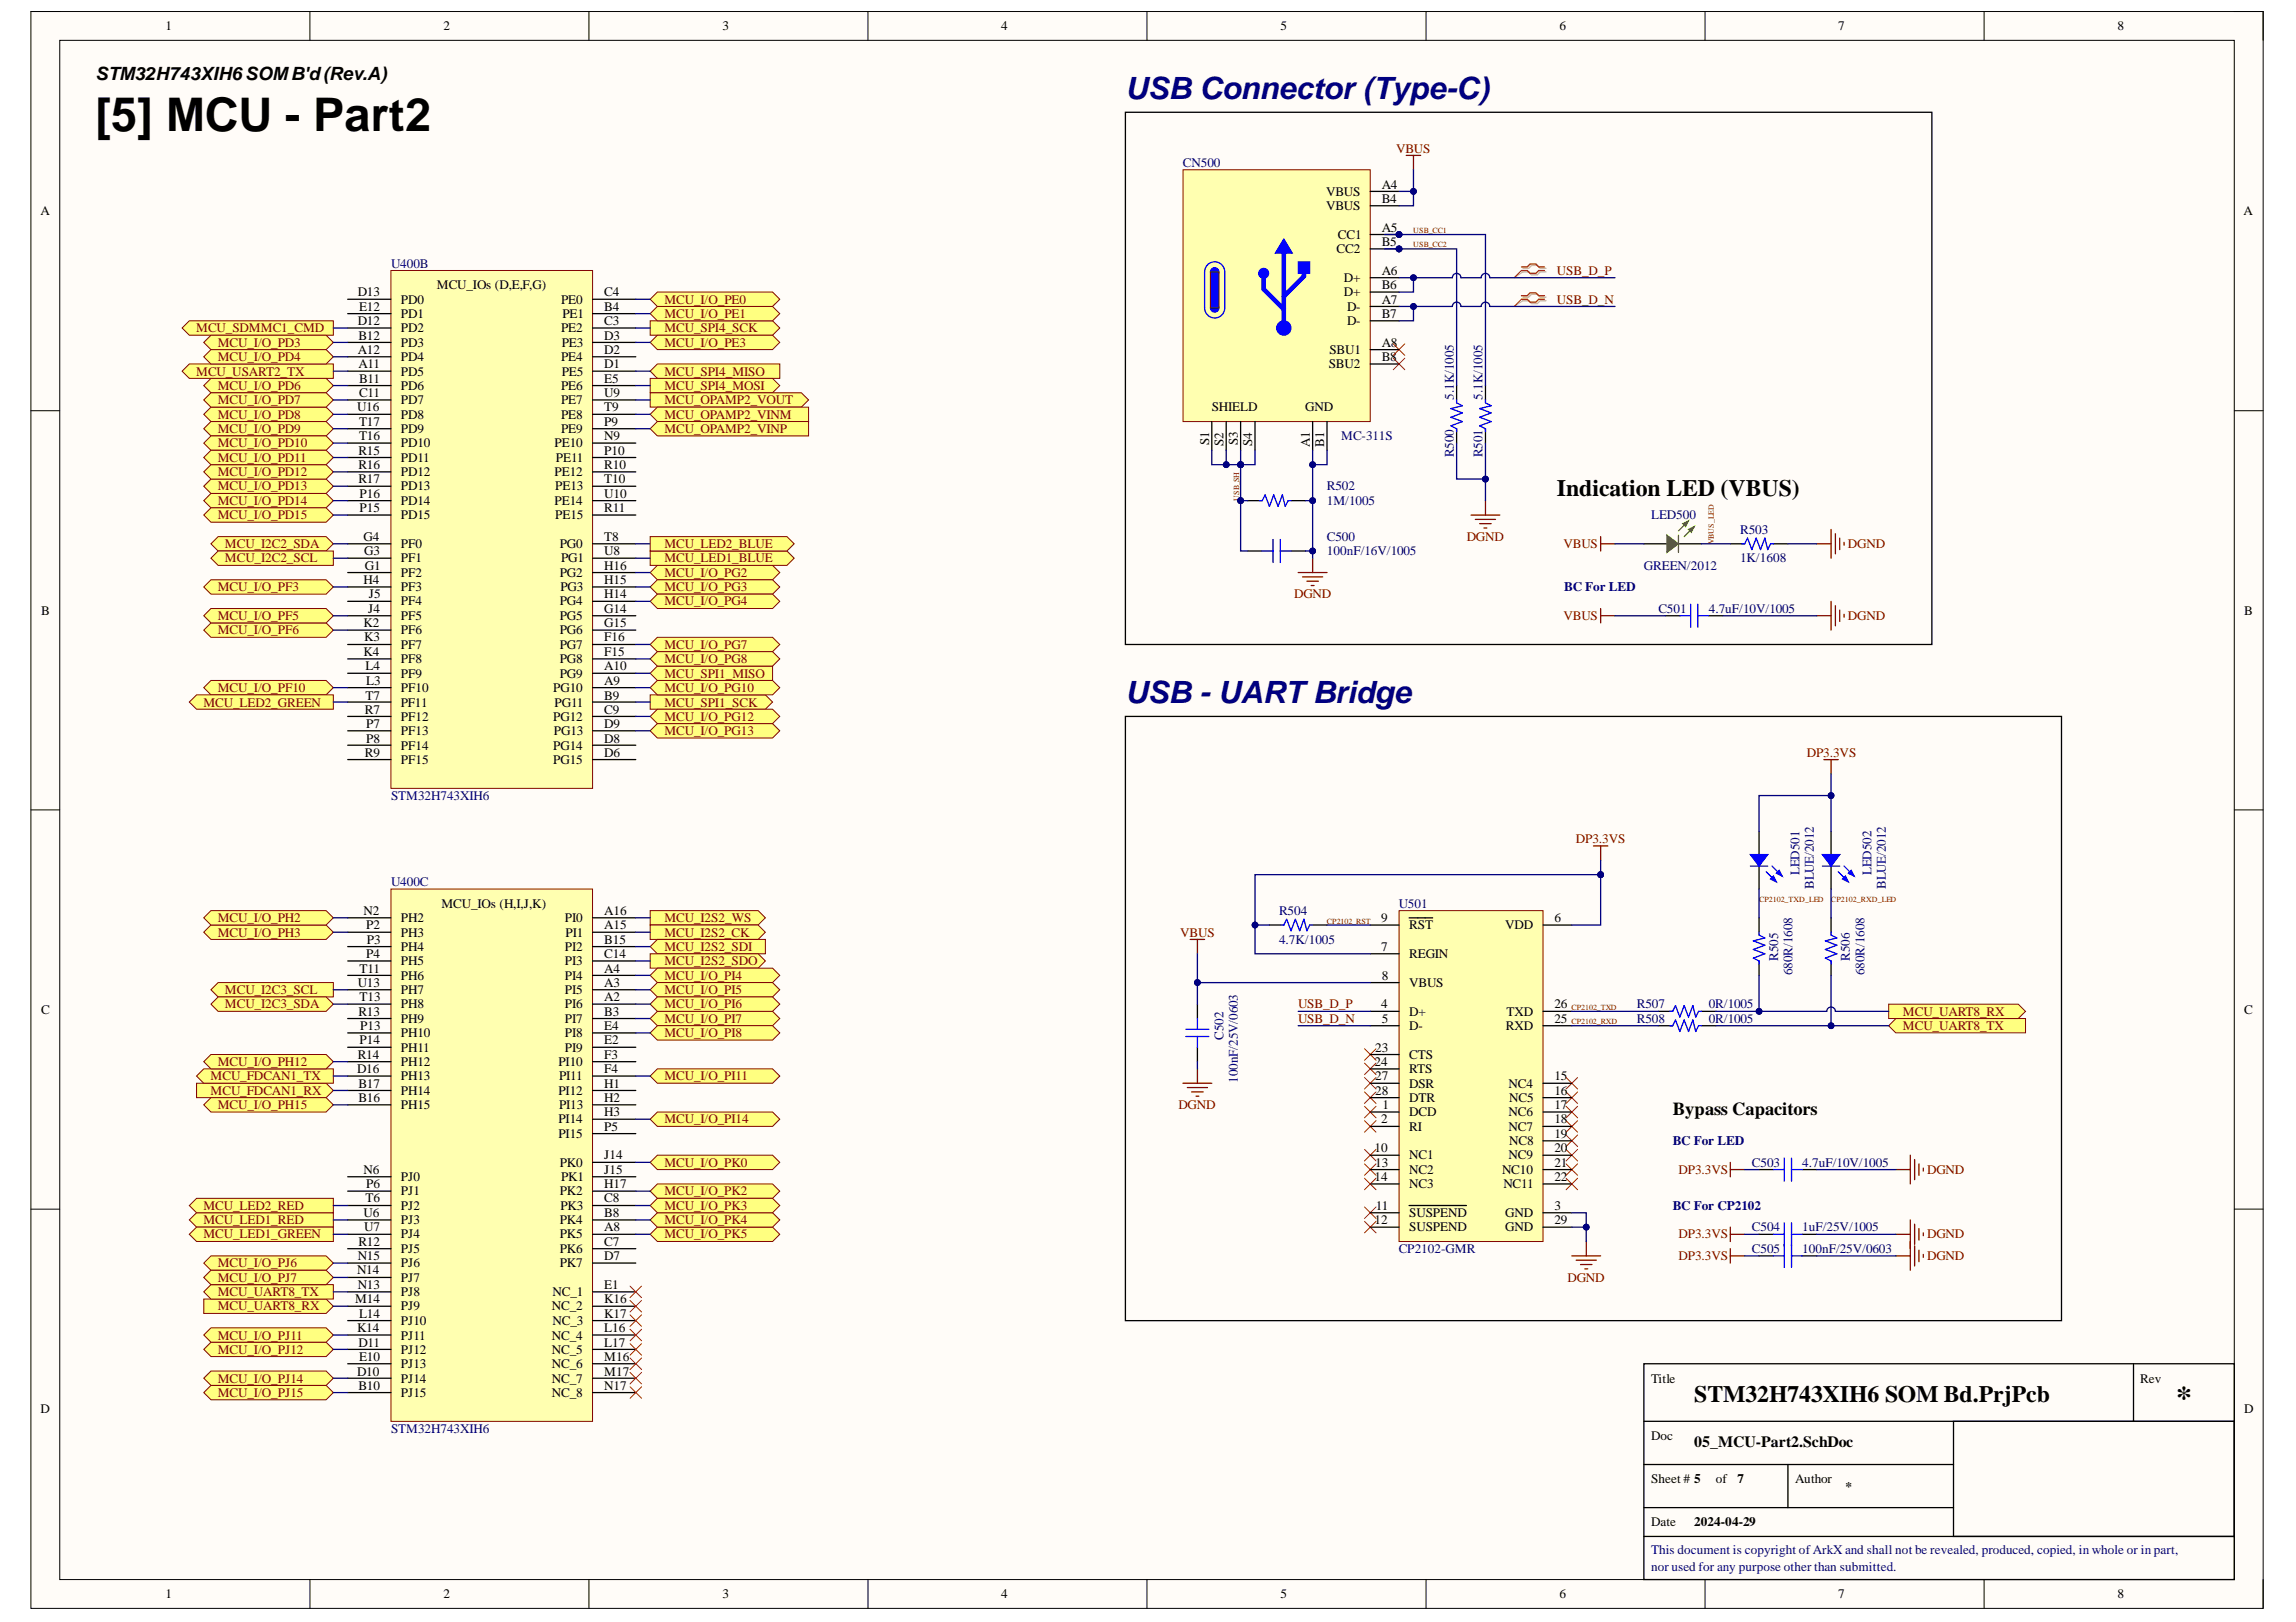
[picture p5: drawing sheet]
<svg xmlns="http://www.w3.org/2000/svg" width="297mm" height="210mm" viewBox="0 0 297 210" stroke-linecap="round" stroke-linejoin="round" font-family="sans-serif">
<defs><g id="words">
<text font-size="6" x="12.4" y="17">[5] MCU - Part2</text>
<text font-size="4.1" x="281.5" y="182.2">*</text>
<g font-size="4" fill="#000080">
<text x="145.6" y="12.8">USB Connector (Type-C)</text>
<text x="145.6" y="90.9">USB - UART Bridge</text>
</g>
<g font-size="3">
<text x="201.4" y="64.2">Indication LED (VBUS)</text>
<text x="219.2" y="181.4">STM32H743XIH6 SOM Bd.PrjPcb</text>
</g>
<g font-size="2.4">
<text x="12.4" y="10.3">STM32H743XIH6SOMB'd(Rev.A)</text>
<text x="216.4" y="144.3">Bypass Capacitors</text>
</g>
<text font-size="2" x="219.2" y="187.2">05_MCU-Part2.SchDoc</text>
<g font-size="1.7">
<text x="21.4" y="3.9">1</text>
<text x="57.4" y="3.9">2</text>
<text x="93.5" y="3.9">3</text>
<text x="129.5" y="3.9">4</text>
<text x="165.6" y="3.9">5</text>
<text x="201.8" y="3.9">6</text>
<text x="237.8" y="3.9">7</text>
<text x="273.9" y="3.9">8</text>
<text x="5.2" y="27.9">A</text>
<text x="171.6" y="25.4">VBUS</text>
<text x="171.6" y="27.2">VBUS</text>
<text x="178.8" y="24.4">A4</text>
<text x="178.8" y="30">A5</text>
<text x="178.8" y="26.3">B4</text>
<text x="290.3" y="27.9">A</text>
<text x="172.9" y="32.8">CC2</text>
<text x="173.1" y="30.9">CC1</text>
<text x="178.8" y="31.9">B5</text>
<text x="178.8" y="35.6">A6</text>
<text x="46.3" y="38.4">D13</text>
<text x="46.4" y="40.2">E12</text>
<text x="51.9" y="39.3">PD0</text>
<text x="51.9" y="41.2">PD1</text>
<text x="56.5" y="37.4">MCU_IOs (D,E,F,G)</text>
<text x="72.6" y="39.3">PE0</text>
<text x="72.8" y="41.2">PE1</text>
<text x="78.2" y="38.4">C4</text>
<text x="78.2" y="40.2">B4</text>
<text x="173.9" y="36.5">D+</text>
<text x="173.9" y="38.4">D+</text>
<text x="174.3" y="40.2">D-</text>
<text x="178.8" y="39.3">A7</text>
<text x="178.8" y="41.2">B7</text>
<text x="178.8" y="37.4">B6</text>
<text x="46.3" y="42.1">D12</text>
<text x="46.3" y="45.8">A12</text>
<text x="46.4" y="43.9">B12</text>
<text x="46.4" y="47.7">A11</text>
<text x="51.9" y="43">PD2</text>
<text x="51.9" y="44.9">PD3</text>
<text x="51.9" y="46.7">PD4</text>
<text x="72.6" y="43">PE2</text>
<text x="72.6" y="46.7">PE4</text>
<text x="72.7" y="44.9">PE3</text>
<text x="78.2" y="42.1">C3</text>
<text x="78.2" y="43.9">D3</text>
<text x="78.2" y="45.8">D2</text>
<text x="78.2" y="47.7">D1</text>
<text x="171.9" y="47.7">SBU2</text>
<text x="172" y="45.8">SBU1</text>
<text x="174.3" y="42.1">D-</text>
<text x="178.8" y="44.9">A8</text>
<text x="178.8" y="46.7">B8</text>
<text x="46.2" y="53.2">U16</text>
<text x="46.4" y="49.5">B11</text>
<text x="46.4" y="51.4">C11</text>
<text x="51.9" y="48.6">PD5</text>
<text x="51.9" y="50.5">PD6</text>
<text x="51.9" y="52.3">PD7</text>
<text x="72.6" y="50.5">PE6</text>
<text x="72.6" y="52.3">PE7</text>
<text x="72.7" y="48.6">PE5</text>
<text x="78.2" y="49.5">E5</text>
<text x="78.2" y="51.4">U9</text>
<text x="78.2" y="53.2">T9</text>
<text x="156.8" y="53.2">SHIELD</text>
<text x="168.9" y="53.2">GND</text>
<text x="46.4" y="58.8">R15</text>
<text x="46.4" y="55.1">T17</text>
<text x="46.4" y="57">T16</text>
<text x="51.9" y="54.2">PD8</text>
<text x="51.9" y="56">PD9</text>
<text x="51.9" y="57.9">PD10</text>
<text x="51.9" y="59.8">PD11</text>
<text x="71.7" y="57.9">PE10</text>
<text x="71.9" y="59.8">PE11</text>
<text x="72.6" y="54.2">PE8</text>
<text x="72.6" y="56">PE9</text>
<text x="78.2" y="55.1">P9</text>
<text x="78.2" y="57">N9</text>
<text x="78.2" y="58.8">P10</text>
<text x="156.4" y="57.6" transform="rotate(-90 156.4 57.6)">S1</text>
<text x="158.3" y="57.7" transform="rotate(-90 158.3 57.7)">S2</text>
<text x="160.1" y="57.6" transform="rotate(-90 160.1 57.6)">S3</text>
<text x="162" y="57.7" transform="rotate(-90 162 57.7)">S4</text>
<text x="169.5" y="57.9" transform="rotate(-90 169.5 57.9)">A1</text>
<text x="171.3" y="57.8" transform="rotate(-90 171.3 57.8)">B1</text>
<text x="46.4" y="60.7">R16</text>
<text x="46.4" y="62.5">R17</text>
<text x="46.5" y="64.4">P16</text>
<text x="51.9" y="61.6">PD12</text>
<text x="51.9" y="63.5">PD13</text>
<text x="51.9" y="65.3">PD14</text>
<text x="71.7" y="61.6">PE12</text>
<text x="71.7" y="65.3">PE14</text>
<text x="71.8" y="63.5">PE13</text>
<text x="78.2" y="60.7">R10</text>
<text x="78.2" y="62.5">T10</text>
<text x="78.2" y="64.4">U10</text>
<text x="46.5" y="66.3">P15</text>
<text x="47" y="70">G4</text>
<text x="47.1" y="71.8">G3</text>
<text x="51.9" y="67.2">PD15</text>
<text x="51.9" y="70.9">PF0</text>
<text x="71.8" y="67.2">PE15</text>
<text x="72.4" y="70.9">PG0</text>
<text x="78.2" y="66.3">R11</text>
<text x="78.2" y="70">T8</text>
<text x="78.2" y="71.8">U8</text>
<text x="47" y="75.6">H4</text>
<text x="47.2" y="73.7">G1</text>
<text x="47.7" y="77.4">J5</text>
<text x="51.9" y="72.8">PF1</text>
<text x="51.9" y="74.6">PF2</text>
<text x="51.9" y="76.5">PF3</text>
<text x="72.4" y="74.6">PG2</text>
<text x="72.5" y="76.5">PG3</text>
<text x="72.6" y="72.8">PG1</text>
<text x="78.2" y="73.7">H16</text>
<text x="78.2" y="75.6">H15</text>
<text x="78.2" y="77.4">H14</text>
<text x="5.3" y="79.5">B</text>
<text x="47" y="81.1">K2</text>
<text x="47.1" y="83">K3</text>
<text x="47.6" y="79.3">J4</text>
<text x="51.9" y="78.4">PF4</text>
<text x="51.9" y="80.2">PF5</text>
<text x="51.9" y="82.1">PF6</text>
<text x="51.9" y="83.9">PF7</text>
<text x="72.4" y="78.4">PG4</text>
<text x="72.4" y="80.2">PG5</text>
<text x="72.4" y="82.1">PG6</text>
<text x="72.4" y="83.9">PG7</text>
<text x="78.2" y="79.3">G14</text>
<text x="78.2" y="81.1">G15</text>
<text x="78.2" y="83">F16</text>
<text x="290.3" y="79.5">B</text>
<text x="47" y="84.9">K4</text>
<text x="47.3" y="86.7">L4</text>
<text x="47.4" y="88.7">L3</text>
<text x="51.9" y="85.8">PF8</text>
<text x="51.9" y="87.7">PF9</text>
<text x="51.9" y="89.6">PF10</text>
<text x="71.6" y="89.6">PG10</text>
<text x="72.4" y="85.8">PG8</text>
<text x="72.4" y="87.7">PG9</text>
<text x="78.2" y="84.9">F15</text>
<text x="78.2" y="86.7">A10</text>
<text x="78.2" y="88.7">A9</text>
<text x="47.2" y="92.4">R7</text>
<text x="47.3" y="90.5">T7</text>
<text x="47.4" y="94.2">P7</text>
<text x="51.9" y="91.5">PF11</text>
<text x="51.9" y="93.3">PF12</text>
<text x="51.9" y="95.2">PF13</text>
<text x="71.6" y="93.3">PG12</text>
<text x="71.7" y="95.2">PG13</text>
<text x="71.7" y="91.5">PG11</text>
<text x="78.2" y="90.5">B9</text>
<text x="78.2" y="92.4">C9</text>
<text x="78.2" y="94.2">D9</text>
<text x="47.2" y="98">R9</text>
<text x="47.4" y="96.1">P8</text>
<text x="51.9" y="97">PF14</text>
<text x="51.9" y="98.9">PF15</text>
<text x="71.6" y="97">PG14</text>
<text x="71.6" y="98.9">PG15</text>
<text x="78.2" y="96.1">D8</text>
<text x="78.2" y="98">D6</text>
<text x="47" y="118.4">N2</text>
<text x="51.9" y="119.4">PH2</text>
<text x="57.1" y="117.5">MCU_IOs (H,I,J,K)</text>
<text x="73.1" y="119.4">PI0</text>
<text x="78.2" y="118.4">A16</text>
<text x="178.7" y="119.4">9</text>
<text x="201.1" y="119.4">6</text>
<text x="46.5" y="125.9">T11</text>
<text x="47.4" y="120.3">P2</text>
<text x="47.4" y="124">P4</text>
<text x="47.5" y="122.1">P3</text>
<text x="51.9" y="121.2">PH3</text>
<text x="51.9" y="123.1">PH4</text>
<text x="51.9" y="124.9">PH5</text>
<text x="73.1" y="123.1">PI2</text>
<text x="73.1" y="124.9">PI3</text>
<text x="73.2" y="121.2">PI1</text>
<text x="78.2" y="120.3">A15</text>
<text x="78.2" y="122.1">B15</text>
<text x="78.2" y="124">C14</text>
<text x="78.2" y="125.9">A4</text>
<text x="178.7" y="123.1">7</text>
<text x="182.3" y="120.3">RST</text>
<text x="182.3" y="124">REGIN</text>
<text x="194.7" y="120.3">VDD</text>
<text x="5.3" y="131.2">C</text>
<text x="46.3" y="127.7">U13</text>
<text x="46.4" y="131.4">R13</text>
<text x="46.5" y="129.6">T13</text>
<text x="51.9" y="126.8">PH6</text>
<text x="51.9" y="128.6">PH7</text>
<text x="51.9" y="130.5">PH8</text>
<text x="73.1" y="126.8">PI4</text>
<text x="73.1" y="128.6">PI5</text>
<text x="73.1" y="130.5">PI6</text>
<text x="78.2" y="127.7">A3</text>
<text x="78.2" y="129.6">A2</text>
<text x="78.2" y="131.4">B3</text>
<text x="178.7" y="130.5">4</text>
<text x="178.8" y="126.8">8</text>
<text x="182.3" y="127.7">VBUS</text>
<text x="182.3" y="131.4">D+</text>
<text x="194.9" y="131.4">TXD</text>
<text x="201.1" y="130.5">26</text>
<text x="290.3" y="131.2">C</text>
<text x="46.3" y="137">R14</text>
<text x="46.5" y="135.2">P14</text>
<text x="46.6" y="133.3">P13</text>
<text x="51.9" y="132.4">PH9</text>
<text x="51.9" y="134.2">PH10</text>
<text x="51.9" y="136.1">PH11</text>
<text x="51.9" y="137.9">PH12</text>
<text x="72.2" y="137.9">PI10</text>
<text x="73.1" y="132.4">PI7</text>
<text x="73.1" y="134.2">PI8</text>
<text x="73.1" y="136.1">PI9</text>
<text x="78.2" y="133.3">E4</text>
<text x="78.2" y="135.2">E2</text>
<text x="78.2" y="137">F3</text>
<text x="177.8" y="137.9">24</text>
<text x="177.9" y="136.1">23</text>
<text x="178.8" y="132.4">5</text>
<text x="182.3" y="133.3">D-</text>
<text x="182.3" y="137">CTS</text>
<text x="194.8" y="133.3">RXD</text>
<text x="201.1" y="132.4">25</text>
<text x="46.2" y="138.9">D16</text>
<text x="46.4" y="140.7">B17</text>
<text x="46.4" y="142.6">B16</text>
<text x="51.9" y="139.8">PH13</text>
<text x="51.9" y="141.7">PH14</text>
<text x="51.9" y="143.5">PH15</text>
<text x="72.2" y="141.7">PI12</text>
<text x="72.3" y="139.8">PI11</text>
<text x="72.3" y="143.5">PI13</text>
<text x="78.2" y="138.9">F4</text>
<text x="78.2" y="140.7">H1</text>
<text x="78.2" y="142.6">H2</text>
<text x="177.9" y="139.8">27</text>
<text x="177.9" y="141.7">28</text>
<text x="178.8" y="143.5">1</text>
<text x="182.3" y="138.9">RTS</text>
<text x="182.3" y="140.7">DSR</text>
<text x="182.3" y="142.6">DTR</text>
<text x="195.2" y="140.7">NC4</text>
<text x="195.3" y="142.6">NC5</text>
<text x="201.1" y="139.8">15</text>
<text x="201.1" y="141.7">16</text>
<text x="201.1" y="143.5">17</text>
<text x="72.2" y="145.4">PI14</text>
<text x="72.2" y="147.2">PI15</text>
<text x="78.2" y="144.5">H3</text>
<text x="78.2" y="146.3">P5</text>
<text x="177.8" y="149.1">10</text>
<text x="178.7" y="145.4">2</text>
<text x="182.3" y="144.5">DCD</text>
<text x="182.3" y="146.3">RI</text>
<text x="195.2" y="144.5">NC6</text>
<text x="195.2" y="146.3">NC7</text>
<text x="195.3" y="148.2">NC8</text>
<text x="201.1" y="145.4">18</text>
<text x="201.1" y="147.2">19</text>
<text x="201.1" y="149.1">20</text>
<text x="47" y="151.9">N6</text>
<text x="47.3" y="155.6">T6</text>
<text x="47.4" y="153.8">P6</text>
<text x="51.9" y="152.8">PJ0</text>
<text x="51.9" y="154.7">PJ1</text>
<text x="72.4" y="151">PK0</text>
<text x="72.4" y="154.7">PK2</text>
<text x="72.6" y="152.8">PK1</text>
<text x="78.2" y="150">J14</text>
<text x="78.2" y="151.9">J15</text>
<text x="78.2" y="153.8">H17</text>
<text x="78.2" y="155.6">C8</text>
<text x="177.8" y="152.8">14</text>
<text x="177.9" y="151">13</text>
<text x="182.3" y="150">NC1</text>
<text x="182.3" y="151.9">NC2</text>
<text x="182.3" y="153.8">NC3</text>
<text x="194.3" y="151.9">NC10</text>
<text x="194.5" y="153.8">NC11</text>
<text x="195.2" y="150">NC9</text>
<text x="201.1" y="151">21</text>
<text x="201.1" y="152.8">22</text>
<text x="46.4" y="161.2">R12</text>
<text x="47" y="157.5">U6</text>
<text x="47.1" y="159.3">U7</text>
<text x="51.9" y="156.5">PJ2</text>
<text x="51.9" y="158.4">PJ3</text>
<text x="51.9" y="160.3">PJ4</text>
<text x="72.4" y="158.4">PK4</text>
<text x="72.4" y="160.3">PK5</text>
<text x="72.5" y="156.5">PK3</text>
<text x="78.2" y="157.5">B8</text>
<text x="78.2" y="159.3">A8</text>
<text x="78.2" y="161.2">C7</text>
<text x="177.8" y="158.4">12</text>
<text x="178" y="156.5">11</text>
<text x="182.3" y="157.5">SUSPEND</text>
<text x="182.3" y="159.3">SUSPEND</text>
<text x="194.7" y="157.5">GND</text>
<text x="194.7" y="159.3">GND</text>
<text x="201.1" y="156.5">3</text>
<text x="201.1" y="158.4">29</text>
<text x="46.2" y="164.9">N14</text>
<text x="46.3" y="163.1">N15</text>
<text x="46.3" y="166.8">N13</text>
<text x="51.9" y="162.1">PJ5</text>
<text x="51.9" y="164">PJ6</text>
<text x="51.9" y="165.8">PJ7</text>
<text x="51.9" y="167.7">PJ8</text>
<text x="71.5" y="167.7">NC_1</text>
<text x="72.4" y="162.1">PK6</text>
<text x="72.4" y="164">PK7</text>
<text x="78.2" y="163.1">D7</text>
<text x="78.2" y="166.8">E1</text>
<text x="45.9" y="168.6">M14</text>
<text x="46.2" y="172.4">K14</text>
<text x="46.4" y="170.6">L14</text>
<text x="51.9" y="169.6">PJ9</text>
<text x="51.9" y="171.5">PJ10</text>
<text x="51.9" y="173.4">PJ11</text>
<text x="71.4" y="169.6">NC_2</text>
<text x="71.4" y="173.4">NC_4</text>
<text x="71.5" y="171.5">NC_3</text>
<text x="78.2" y="168.6">K16</text>
<text x="78.2" y="170.6">K17</text>
<text x="78.2" y="172.4">L16</text>
<text x="46.2" y="178">D10</text>
<text x="46.4" y="174.3">D11</text>
<text x="46.4" y="179.9">B10</text>
<text x="46.4" y="176.2">E10</text>
<text x="51.9" y="175.2">PJ12</text>
<text x="51.9" y="177.1">PJ13</text>
<text x="51.9" y="178.9">PJ14</text>
<text x="71.4" y="175.2">NC_5</text>
<text x="71.4" y="177.1">NC_6</text>
<text x="71.4" y="178.9">NC_7</text>
<text x="78.2" y="174.3">L17</text>
<text x="78.2" y="176.2">M16</text>
<text x="78.2" y="178">M17</text>
<text x="78.2" y="179.9">N17</text>
<text x="213.6" y="178.9">Title</text>
<text x="276.9" y="178.9">Rev</text>
<text x="5.2" y="182.8">D</text>
<text x="51.9" y="180.8">PJ15</text>
<text x="71.4" y="180.8">NC_8</text>
<text x="290.3" y="182.8">D</text>
<text x="213.6" y="186.4">Doc</text>
<text x="213.6" y="192">Sheet # 5</text>
<text x="222" y="192">of</text>
<text x="224.8" y="192">7</text>
<text x="232.2" y="192">Author</text>
<text x="213.6" y="197.5">Date</text>
<text x="219.2" y="197.5">2024-04-29</text>
<text x="238.7" y="192.9">*</text>
<text x="21.4" y="206.8">1</text>
<text x="57.4" y="206.8">2</text>
<text x="93.5" y="206.8">3</text>
<text x="129.5" y="206.8">4</text>
<text x="165.6" y="206.8">5</text>
<text x="201.8" y="206.8">6</text>
<text x="237.8" y="206.8">7</text>
<text x="273.9" y="206.8">8</text>
</g>
<g font-size="1.7" fill="#000080">
<text x="153" y="21.6">CN500</text>
<text x="50.6" y="34.6">U400B</text>
<text x="188.1" y="51.7" transform="rotate(-90 188.1 51.7)">5.1K/1005</text>
<text x="191.8" y="51.7" transform="rotate(-90 191.8 51.7)">5.1K/1005</text>
<text x="173.5" y="57">MC-311S</text>
<text x="188.1" y="59.2" transform="rotate(-90 188.1 59.2)">R500</text>
<text x="191.8" y="59.2" transform="rotate(-90 191.8 59.2)">R501</text>
<text x="171.7" y="63.5">R502</text>
<text x="171.7" y="65.3">1M/1005</text>
<text x="171.7" y="70">C500</text>
<text x="171.7" y="71.8">100nF/16V/1005</text>
<text x="213.6" y="67.2">LED500</text>
<text x="225.1" y="69.1">R503</text>
<text x="202.4" y="76.5">BC For LED</text>
<text x="212.7" y="73.7">GREEN/2012</text>
<text x="225.1" y="72.8">1K/1608</text>
<text x="214.5" y="79.3">C501</text>
<text x="221.1" y="79.3">4.7uF/10V/1005</text>
<text x="50.6" y="103.5">STM32H743XIH6</text>
<text x="232.8" y="113.2" transform="rotate(-90 232.8 113.2)">LED501</text>
<text x="242.1" y="113.2" transform="rotate(-90 242.1 113.2)">LED502</text>
<text x="50.6" y="114.7">U400C</text>
<text x="165.5" y="118.4">R504</text>
<text x="181" y="117.5">U501</text>
<text x="234.7" y="115" transform="rotate(-90 234.7 115)">BLUE/2012</text>
<text x="244" y="115" transform="rotate(-90 244 115)">BLUE/2012</text>
<text x="165.5" y="122.1">4.7K/1005</text>
<text x="230" y="124.3" transform="rotate(-90 230 124.3)">R505</text>
<text x="239.3" y="124.3" transform="rotate(-90 239.3 124.3)">R506</text>
<text x="211.8" y="130.5">R507</text>
<text x="221.1" y="130.5">0R/1005</text>
<text x="231.9" y="126.2" transform="rotate(-90 231.9 126.2)">680R/1608</text>
<text x="241.2" y="126.2" transform="rotate(-90 241.2 126.2)">680R/1608</text>
<text x="158.3" y="134.6" transform="rotate(-90 158.3 134.6)">C502</text>
<text x="211.8" y="132.4">R508</text>
<text x="221.1" y="132.4">0R/1005</text>
<text x="160.1" y="140.1" transform="rotate(-90 160.1 140.1)">100nF/25V/0603</text>
<text x="216.4" y="148.2">BC For LED</text>
<text x="226.6" y="151">C503</text>
<text x="233.2" y="151">4.7uF/10V/1005</text>
<text x="216.4" y="156.5">BC For CP2102</text>
<text x="226.6" y="159.3">C504</text>
<text x="233.2" y="159.3">1uF/25V/1005</text>
<text x="181" y="162.1">CP2102-GMR</text>
<text x="226.6" y="162.1">C505</text>
<text x="233.2" y="162.1">100nF/25V/0603</text>
<text x="50.6" y="185.5">STM32H743XIH6</text>
<text x="213.6" y="201.1">This document is copyright ofArkX and shall not be revealed, produced, copied, in whole or in part,</text>
<text x="213.6" y="203.3">nor used for any purpose other than submitted.</text>
</g>
<g font-size="1.7" fill="#800000">
<text x="180.6" y="19.8">VBUS</text>
<text x="201.4" y="35.6">USB_D_P</text>
<text x="86" y="41.2">MCU_I/O_PE1</text>
<text x="86" y="39.3">MCU_I/O_PE0</text>
<text x="201.4" y="39.3">USB_D_N</text>
<text x="25.4" y="43">MCU_SDMMC1_CMD</text>
<text x="28.2" y="46.7">MCU_I/O_PD4</text>
<text x="28.2" y="44.9">MCU_I/O_PD3</text>
<text x="86" y="43">MCU_SPI4_SCK</text>
<text x="86" y="44.9">MCU_I/O_PE3</text>
<text x="25.4" y="48.6">MCU_USART2_TX</text>
<text x="28.2" y="50.5">MCU_I/O_PD6</text>
<text x="28.2" y="52.3">MCU_I/O_PD7</text>
<text x="86" y="48.6">MCU_SPI4_MISO</text>
<text x="86" y="50.5">MCU_SPI4_MOSI</text>
<text x="86" y="52.3">MCU_OPAMP2_VOUT</text>
<text x="28.2" y="56">MCU_I/O_PD9</text>
<text x="28.2" y="57.9">MCU_I/O_PD10</text>
<text x="28.2" y="54.2">MCU_I/O_PD8</text>
<text x="28.2" y="59.8">MCU_I/O_PD11</text>
<text x="86" y="54.2">MCU_OPAMP2_VINM</text>
<text x="86" y="56">MCU_OPAMP2_VINP</text>
<text x="28.2" y="65.3">MCU_I/O_PD14</text>
<text x="28.2" y="63.5">MCU_I/O_PD13</text>
<text x="28.2" y="61.6">MCU_I/O_PD12</text>
<text x="28.2" y="67.2">MCU_I/O_PD15</text>
<text x="29.1" y="70.9">MCU_I2C2_SDA</text>
<text x="86" y="70.9">MCU_LED2_BLUE</text>
<text x="189.8" y="70">DGND</text>
<text x="202.3" y="70.9">VBUS</text>
<text x="239.1" y="70.9">DGND</text>
<text x="28.2" y="76.5">MCU_I/O_PF3</text>
<text x="29.1" y="72.8">MCU_I2C2_SCL</text>
<text x="86" y="74.6">MCU_I/O_PG2</text>
<text x="86" y="72.8">MCU_LED1_BLUE</text>
<text x="86" y="76.5">MCU_I/O_PG3</text>
<text x="167.4" y="77.4">DGND</text>
<text x="28.2" y="82.1">MCU_I/O_PF6</text>
<text x="28.2" y="80.2">MCU_I/O_PF5</text>
<text x="86" y="83.9">MCU_I/O_PG7</text>
<text x="86" y="78.4">MCU_I/O_PG4</text>
<text x="202.3" y="80.2">VBUS</text>
<text x="239.1" y="80.2">DGND</text>
<text x="28.2" y="89.6">MCU_I/O_PF10</text>
<text x="86" y="87.7">MCU_SPI1_MISO</text>
<text x="86" y="89.6">MCU_I/O_PG10</text>
<text x="86" y="85.8">MCU_I/O_PG8</text>
<text x="26.3" y="91.5">MCU_LED2_GREEN</text>
<text x="86" y="91.5">MCU_SPI1_SCK</text>
<text x="86" y="95.2">MCU_I/O_PG13</text>
<text x="86" y="93.3">MCU_I/O_PG12</text>
<text x="233.7" y="98">DP3.3VS</text>
<text x="203.9" y="109.1">DP3.3VS</text>
<text x="28.2" y="119.4">MCU_I/O_PH2</text>
<text x="86" y="119.4">MCU_I2S2_WS</text>
<text x="28.2" y="121.2">MCU_I/O_PH3</text>
<text x="86" y="121.2">MCU_I2S2_CK</text>
<text x="86" y="123.1">MCU_I2S2_SDI</text>
<text x="86" y="124.9">MCU_I2S2_SDO</text>
<text x="152.7" y="121.2">VBUS</text>
<text x="29.1" y="128.6">MCU_I2C3_SCL</text>
<text x="29.1" y="130.5">MCU_I2C3_SDA</text>
<text x="86" y="126.8">MCU_I/O_PI4</text>
<text x="86" y="128.6">MCU_I/O_PI5</text>
<text x="86" y="130.5">MCU_I/O_PI6</text>
<text x="167.9" y="130.5">USB_D_P</text>
<text x="246.2" y="131.4">MCU_UART8_RX</text>
<text x="28.2" y="137.9">MCU_I/O_PH12</text>
<text x="86" y="132.4">MCU_I/O_PI7</text>
<text x="86" y="134.2">MCU_I/O_PI8</text>
<text x="167.9" y="132.4">USB_D_N</text>
<text x="246.2" y="133.3">MCU_UART8_TX</text>
<text x="27.2" y="141.7">MCU_FDCAN1_RX</text>
<text x="27.2" y="139.8">MCU_FDCAN1_TX</text>
<text x="28.2" y="143.5">MCU_I/O_PH15</text>
<text x="86" y="139.8">MCU_I/O_PI11</text>
<text x="152.4" y="143.5">DGND</text>
<text x="86" y="145.4">MCU_I/O_PI14</text>
<text x="86" y="154.7">MCU_I/O_PK2</text>
<text x="86" y="151">MCU_I/O_PK0</text>
<text x="217.2" y="151.9">DP3.3VS</text>
<text x="249.3" y="151.9">DGND</text>
<text x="26.3" y="158.4">MCU_LED1_RED</text>
<text x="26.3" y="156.5">MCU_LED2_RED</text>
<text x="26.3" y="160.3">MCU_LED1_GREEN</text>
<text x="86" y="160.3">MCU_I/O_PK5</text>
<text x="86" y="158.4">MCU_I/O_PK4</text>
<text x="86" y="156.5">MCU_I/O_PK3</text>
<text x="217.2" y="160.3">DP3.3VS</text>
<text x="249.3" y="160.3">DGND</text>
<text x="28.2" y="167.7">MCU_UART8_TX</text>
<text x="28.2" y="164">MCU_I/O_PJ6</text>
<text x="28.2" y="165.8">MCU_I/O_PJ7</text>
<text x="202.8" y="165.8">DGND</text>
<text x="217.2" y="163.1">DP3.3VS</text>
<text x="249.3" y="163.1">DGND</text>
<text x="28.2" y="169.6">MCU_UART8_RX</text>
<text x="28.2" y="173.4">MCU_I/O_PJ11</text>
<text x="28.2" y="178.9">MCU_I/O_PJ14</text>
<text x="28.2" y="175.2">MCU_I/O_PJ12</text>
<text x="28.2" y="180.8">MCU_I/O_PJ15</text>
</g>
<g font-size="1" fill="#800000">
<text x="182.8" y="30.2">USB_CC1</text>
<text x="182.8" y="32">USB_CC2</text>
<text x="160.3" y="64.8" transform="rotate(-90 160.3 64.8)">USB_SH</text>
<text x="221.7" y="70.4" transform="rotate(-90 221.7 70.4)">VBUS_LED</text>
<text x="171.7" y="119.5">CP2102_RST</text>
<text x="227.6" y="116.7">CP2102_TXD_LED</text>
<text x="236.9" y="116.7">CP2102_RXD_LED</text>
<text x="203.3" y="130.7">CP2102_TXD</text>
<text x="203.3" y="132.5">CP2102_RXD</text>
</g>
</g></defs>
<path d="M4 1.5h288.8v206.6h-288.8z" fill-rule="evenodd" fill="#fffcf8"/>
<path d="M4 1.5h288.8v206.6h-288.8z" fill="none" stroke="#000" stroke-width=".13"/>
<path d="M7.7 5.2h281.4v199.2h-281.4z" fill-rule="evenodd" fill="#fffcf8"/>
<g fill="none" stroke="#000" stroke-width=".13">
<path d="M4 1.5h3.7M7.7 5.2h281.4v199.2h-281.4zM40.1 1.5v3.7M76.2 1.5v3.7M112.3 1.5v3.7M148.4 1.5v3.7M184.5 1.5v3.7M220.6 1.5v3.7M256.7 1.5v3.7M289.1 1.5h3.7v3.7M4 53.2h3.7M289.1 53.2h3.7"/>
<path d="M4 104.8h3.7M289.1 104.8h3.7M4 156.5h3.7M289.1 156.5h3.7M40.1 204.4v3.7M76.2 204.4v3.7M112.3 204.4v3.7M148.4 204.4v3.7M184.5 204.4v3.7M220.6 204.4v3.7M256.7 204.4v3.7M292.8 204.4v3.7"/>
</g>
<path d="M212.7 176.5h76.4v27.9h-76.4zM276 176.5v7.4M212.7 183.9h76.4M212.7 198.8h76.4M212.7 189.5h40M212.7 195.1h40M231.3 189.5v5.6M252.7 183.9h36.4v14.9h-36.4z" fill="none" stroke="#000" stroke-width=".17"/>
<path d="M50.6 35h26.1v67h-26.1z" fill-rule="evenodd" fill="#ffffb0"/>
<path d="M50.6 35h26.1v67h-26.1z" fill="none" stroke="#800000" stroke-width=".13"/>
<g fill="none" stroke="#000" stroke-width=".17">
<path d="M45 38.7h5.6M76.7 38.7h5.6M45 40.6h5.6M45 42.4h5.6M45 44.3h5.6M45 46.2h5.6M45 48h5.6M45 49.9h5.6M45 51.8h5.6M45 53.6h5.6M45 55.5h5.6M45 57.3h5.6"/>
<path d="M45 59.2h5.6M76.7 40.6h5.6M76.7 42.4h5.6M76.7 44.3h5.6M76.7 46.2h5.6M76.7 48h5.6M76.7 49.9h5.6M76.7 51.8h5.6M76.7 53.6h5.6M76.7 55.5h5.6M76.7 57.3h5.6M76.7 59.2h5.6"/>
<path d="M45 61.1h5.6M45 62.9h5.6M45 64.8h5.6M45 66.6h5.6M45 70.4h5.6M45 72.2h5.6M45 74.1h5.6M45 76h5.6M45 77.8h5.6M45 79.7h5.6M76.7 61.1h5.6M76.7 62.9h5.6"/>
<path d="M76.7 64.8h5.6M76.7 66.6h5.6M76.7 70.4h5.6M76.7 72.2h5.6M76.7 74.1h5.6M76.7 76h5.6M76.7 77.8h5.6M76.7 79.7h5.6M45 81.5h5.6M45 83.4h5.6M45 85.3h5.6M45 87.1h5.6"/>
<path d="M45 89h5.6M45 90.9h5.6M45 92.7h5.6M45 94.6h5.6M45 96.4h5.6M45 98.3h5.6M76.7 81.5h5.6M76.7 83.4h5.6M76.7 85.3h5.6M76.7 87.1h5.6M76.7 89h5.6M76.7 90.9h5.6"/>
<path d="M76.7 92.7h5.6M76.7 94.6h5.6M76.7 96.4h5.6M76.7 98.3h5.6"/>
</g>
<path d="M23.6 42.4l.9-.9h18.6v1.9h-18.6z" fill-rule="evenodd" fill="#ffff80"/>
<path d="M23.6 42.4l.9-.9h18.6v1.9h-18.6z" fill="none" stroke="#800000" stroke-width=".13"/>
<path d="M23.6 48l.9-.9h18.6v1.9h-18.6z" fill-rule="evenodd" fill="#ffff80"/>
<path d="M23.6 48l.9-.9h18.6v1.9h-18.6z" fill="none" stroke="#800000" stroke-width=".13"/>
<path d="M84.1 41.5h15.8l1 .9-1 1h-15.8z" fill-rule="evenodd" fill="#ffff80"/>
<path d="M84.1 41.5h15.8l1 .9-1 1h-15.8z" fill="none" stroke="#800000" stroke-width=".13"/>
<path d="M84.1 48l.9-.9h15.9v1.9h-15.9z" fill-rule="evenodd" fill="#ffff80"/>
<path d="M84.1 48l.9-.9h15.9v1.9h-15.9z" fill="none" stroke="#800000" stroke-width=".13"/>
<path d="M84.1 49h15.8l1 .9-1 .9h-15.8z" fill-rule="evenodd" fill="#ffff80"/>
<path d="M84.1 49h15.8l1 .9-1 .9h-15.8z" fill="none" stroke="#800000" stroke-width=".13"/>
<path d="M84.1 50.8h19.6l.9 1-.9 .9h-19.6z" fill-rule="evenodd" fill="#ffff80"/>
<path d="M84.1 50.8h19.6l.9 1-.9 .9h-19.6z" fill="none" stroke="#800000" stroke-width=".13"/>
<path d="M84.1 53.6l.9-.9h19.6v1.9h-19.6z" fill-rule="evenodd" fill="#ffff80"/>
<path d="M84.1 53.6l.9-.9h19.6v1.9h-19.6z" fill="none" stroke="#800000" stroke-width=".13"/>
<path d="M84.1 55.5l.9-.9h19.6v1.8h-19.6z" fill-rule="evenodd" fill="#ffff80"/>
<path d="M84.1 55.5l.9-.9h19.6v1.8h-19.6z" fill="none" stroke="#800000" stroke-width=".13"/>
<path d="M27.3 70.4l.9-1h14l.9 1-.9 .9h-14z" fill-rule="evenodd" fill="#ffff80"/>
<path d="M27.3 70.4l.9-1h14l.9 1-.9 .9h-14z" fill="none" stroke="#800000" stroke-width=".13"/>
<path d="M27.3 72.2l.9-.9h14.9v1.9h-14.9z" fill-rule="evenodd" fill="#ffff80"/>
<path d="M27.3 72.2l.9-.9h14.9v1.9h-14.9z" fill="none" stroke="#800000" stroke-width=".13"/>
<path d="M84.1 87.1l.9-.9h14.9v1.9h-14.9z" fill-rule="evenodd" fill="#ffff80"/>
<path d="M84.1 87.1l.9-.9h14.9v1.9h-14.9z" fill="none" stroke="#800000" stroke-width=".13"/>
<path d="M84.1 89.9h14.9l.9 1-.9 .9h-14.9z" fill-rule="evenodd" fill="#ffff80"/>
<path d="M84.1 89.9h14.9l.9 1-.9 .9h-14.9z" fill="none" stroke="#800000" stroke-width=".13"/>
<path d="M50.6 115h26.1v68.9h-26.1z" fill-rule="evenodd" fill="#ffffb0"/>
<path d="M50.6 115h26.1v68.9h-26.1z" fill="none" stroke="#800000" stroke-width=".13"/>
<g fill="none" stroke="#000" stroke-width=".17">
<path d="M45 118.8h5.6M76.7 118.8h5.6M45 120.6h5.6M45 122.5h5.6M45 124.4h5.6M45 126.2h5.6M45 128.1h5.6M45 129.9h5.6M45 131.8h5.6M45 133.7h5.6M45 135.5h5.6M45 137.4h5.6"/>
<path d="M45 139.3h5.6M76.7 120.6h5.6M76.7 122.5h5.6M76.7 124.4h5.6M76.7 126.2h5.6M76.7 128.1h5.6M76.7 129.9h5.6M76.7 131.8h5.6M76.7 133.7h5.6M76.7 135.5h5.6M76.7 137.4h5.6M76.7 139.3h5.6"/>
<path d="M45 141.1h5.6M45 143h5.6M45 152.3h5.6M45 154.1h5.6M45 156h5.6M45 157.9h5.6M45 159.7h5.6M76.7 141.1h5.6M76.7 143h5.6M76.7 144.8h5.6M76.7 146.7h5.6M76.7 152.3h5.6"/>
<path d="M76.7 154.1h5.6M76.7 156h5.6M76.7 157.9h5.6M76.7 159.7h5.6M76.7 150.4h5.6M45 161.6h5.6M45 163.5h5.6M45 165.3h5.6M45 167.2h5.6M45 169h5.6M45 170.9h5.6M45 172.8h5.6"/>
<path d="M45 174.6h5.6M45 176.5h5.6M45 178.4h5.6M76.7 174.6h5.6M76.7 176.5h5.6M76.7 178.4h5.6M76.7 161.6h5.6M76.7 163.5h5.6M76.7 167.2h5.6M76.7 169h5.6M76.7 170.9h5.6M76.7 172.8h5.6"/>
<path d="M45 180.2h5.6M76.7 180.2h5.6"/>
</g>
<path d="M27.3 128.1l.9-.9h14.9v1.8h-14.9z" fill-rule="evenodd" fill="#ffff80"/>
<path d="M27.3 128.1l.9-.9h14.9v1.8h-14.9z" fill="none" stroke="#800000" stroke-width=".13"/>
<path d="M27.3 129.9l.9-.9h14l.9 .9-.9 1h-14z" fill-rule="evenodd" fill="#ffff80"/>
<path d="M27.3 129.9l.9-.9h14l.9 .9-.9 1h-14z" fill="none" stroke="#800000" stroke-width=".13"/>
<path d="M25.4 140.2h16.8l.9 .9-.9 .9h-16.8z" fill-rule="evenodd" fill="#ffff80"/>
<path d="M25.4 140.2h16.8l.9 .9-.9 .9h-16.8z" fill="none" stroke="#800000" stroke-width=".13"/>
<path d="M84.1 117.8h14l.9 1-.9 .9h-14z" fill-rule="evenodd" fill="#ffff80"/>
<path d="M84.1 117.8h14l.9 1-.9 .9h-14z" fill="none" stroke="#800000" stroke-width=".13"/>
<path d="M84.1 119.7h14l.9 .9-.9 1h-14z" fill-rule="evenodd" fill="#ffff80"/>
<path d="M84.1 119.7h14l.9 .9-.9 1h-14z" fill="none" stroke="#800000" stroke-width=".13"/>
<path d="M84.1 122.5l.9-.9h14v1.8h-14z" fill-rule="evenodd" fill="#ffff80"/>
<path d="M84.1 122.5l.9-.9h14v1.8h-14z" fill="none" stroke="#800000" stroke-width=".13"/>
<path d="M84.1 123.4h14l.9 1-.9 .9h-14z" fill-rule="evenodd" fill="#ffff80"/>
<path d="M84.1 123.4h14l.9 1-.9 .9h-14z" fill="none" stroke="#800000" stroke-width=".13"/>
<g fill="none" stroke="#800000" stroke-width=".17">
<path d="M181.9 20.1h1.9M182.9 20.1v1.9M168 74.1h3.7M168.5 74.7h2.6M169.1 75.2h1.5M169.6 75.8h.4M169.8 72.2v1.9M190.3 66.7h3.7M190.9 67.2h2.6M191.4 67.8h1.5M192 68.3h.4M192.2 64.8v1.9"/>
<path d="M207.1 69.4v1.9M207.1 70.4h1.8M235 70.4h1.9M236.9 68.5v3.7M237.5 69.1v2.6M238 69.6v1.5M238.6 70.2v.4"/>
</g>
<path d="M180.3 44.5l1.4 1.5M180.3 46.4l1.4 1.4M181.7 44.5l-1.4 1.5M181.7 46.4l-1.4 1.4" fill="none" stroke="#f00" stroke-width=".13"/>
<circle cx="181" cy="30.3" r=".37" fill="#000080"/>
<circle cx="181" cy="30.3" r=".37" fill="none" stroke="#000080" stroke-width=".13"/>
<circle cx="181" cy="32.2" r=".38" fill="#000080"/>
<circle cx="181" cy="32.2" r=".38" fill="none" stroke="#000080" stroke-width=".13"/>
<path d="M153.1 22h24.2v32.6h-24.2z" fill-rule="evenodd" fill="#ffffb0"/>
<path d="M153.1 22h24.2v32.6h-24.2z" fill="none" stroke="#800000" stroke-width=".13"/>
<circle cx="157.1" cy="35.2" r=".56" fill="#00f"/>
<circle cx="157.1" cy="35.2" r=".56" fill="none" stroke="#00f" stroke-width=".13"/>
<path d="M177.3 24.8h3.7M177.3 30.3h3.7" fill="none" stroke="#000" stroke-width=".17"/>
<circle cx="181" cy="30.3" r=".37" fill="#000080"/>
<circle cx="181" cy="30.3" r=".37" fill="none" stroke="#000080" stroke-width=".13"/>
<path d="M177.3 32.2h3.7" fill="none" stroke="#000" stroke-width=".17"/>
<circle cx="181" cy="32.2" r=".38" fill="#000080"/>
<circle cx="181" cy="32.2" r=".38" fill="none" stroke="#000080" stroke-width=".13"/>
<path d="M177.3 39.7h3.7M177.3 35.9h3.7M177.3 37.8h3.7M156.8 54.6v3.7M169.8 54.6v3.7M177.3 41.5h3.7M177.3 45.2h3.7M177.3 47.1h3.7" fill="none" stroke="#000" stroke-width=".17"/>
<circle cx="157.1" cy="39.8" r=".56" fill="#00f"/>
<circle cx="157.1" cy="39.8" r=".56" fill="none" stroke="#00f" stroke-width=".13"/>
<path d="M156.6 35.2h1.1v4.6h-1.1z" fill-rule="evenodd" fill="#00f"/>
<path d="M156.6 35.2h1.1v4.6h-1.1z" fill="none" stroke="#800000" stroke-width=".13"/>
<path d="M156.4 34.1a1.3 1.3 0 0 1 1.3-.1 1.3 1.3 0 0 1 .7 1.2v4.6a1.3 1.3 0 0 1-1.3 1.3 1.3 1.3 0 0 1-1.3-1.3v-4.6l.1-.4z" fill="none" stroke="#00f" stroke-width=".17"/>
<circle cx="166.1" cy="42.4" r=".93" fill="#00f"/>
<circle cx="166.1" cy="42.4" r=".93" fill="none" stroke="#00f" stroke-width=".13"/>
<path d="M168 33.9h1.4v1.5h-1.4z" fill-rule="evenodd" fill="#00f"/>
<path d="M168 33.9h1.4v1.5h-1.4z" fill="none" stroke="#00f" stroke-width=".13"/>
<path d="M166.1 30.9l1.1 1.9h-2.2z" fill-rule="evenodd" fill="#00f"/>
<path d="M166.1 30.9l1.1 1.9h-2.2z" fill="none" stroke="#00f" stroke-width=".13"/>
<circle cx="163.5" cy="35.4" r=".65" fill="#00f"/>
<circle cx="163.5" cy="35.4" r=".65" fill="none" stroke="#00f" stroke-width=".13"/>
<path d="M163.5 35.6v1.8l2.6 2.6M166.1 32.2v9.5M168.7 35.2v.5l-2.6 2.7" fill="none" stroke="#00f" stroke-width=".59"/>
<path d="M177.3 26.6h3.7M158.6 54.6v3.7M160.5 54.6v3.7M162.4 54.6v3.7M171.7 54.6v3.7" fill="none" stroke="#000" stroke-width=".17"/>
<g fill="none" stroke="#800000" stroke-width=".17">
<path d="M236 98.3h1.8M236.9 98.3v1.9M154 121.6h1.8M154.9 121.6v1.8M154.9 138.3v1.9M153 140.2h3.8M153.6 140.7h2.6M154.2 141.3h1.5M154.7 141.9h.4M223.9 151.4h1.8M223.9 159.7h1.8M223.9 150.4v1.9"/>
<path d="M223.9 158.8v1.9M245.3 151.4h1.8M245.3 159.7h1.8M247.1 149.5v3.7M247.1 157.9v6.5M247.7 150.1v2.6M247.7 158.4v2.6M248.3 150.6v1.5M248.3 159v1.5M248.8 151.2v.3M248.8 159.5v.4M203.4 162.5h3.7"/>
<path d="M203.9 163.1h2.6M204.5 163.6h1.5M205 164.2h.4M205.2 160.7v1.8M223.9 162.5h1.8M223.9 161.6v1.9M245.3 162.5h1.8M247.7 161.2v2.6M248.3 161.8v1.5M248.8 162.3v.4"/>
</g>
<g fill="none" stroke="#f00" stroke-width=".13">
<path d="M176.5 135.7l1.5 1.5M176.5 137.6l1.5 1.5M176.5 139.4l1.5 1.5M178 135.7l-1.5 1.5M178 137.6l-1.5 1.5M178 139.4l-1.5 1.5M202.6 139.4l1.5 1.5M204.1 139.4l-1.5 1.5M176.5 141.3l1.5 1.5M176.5 143.2l1.5 1.5M176.5 145l1.5 1.5M176.5 148.7l1.5 1.5"/>
<path d="M176.5 150.6l1.5 1.5M176.5 152.5l1.5 1.5M176.5 156.2l1.5 1.5M176.5 158.1l1.5 1.4M178 141.3l-1.5 1.5M178 143.2l-1.5 1.5M178 145l-1.5 1.5M178 148.7l-1.5 1.5M178 150.6l-1.5 1.5M178 152.5l-1.5 1.5M178 156.2l-1.5 1.5M178 158.1l-1.5 1.4"/>
<path d="M202.6 141.3l1.5 1.5M202.6 143.2l1.5 1.5M202.6 145l1.5 1.5M202.6 146.9l1.5 1.5M202.6 148.7l1.5 1.5M202.6 150.6l1.5 1.5M202.6 152.5l1.5 1.5M204.1 141.3l-1.5 1.5M204.1 143.2l-1.5 1.5M204.1 145l-1.5 1.5M204.1 146.9l-1.5 1.5M204.1 148.7l-1.5 1.5"/>
<path d="M204.1 150.6l-1.5 1.5M204.1 152.5l-1.5 1.5"/>
</g>
<path d="M244.3 132.7l1-.9h16.7v1.9h-16.7z" fill-rule="evenodd" fill="#ffff80"/>
<path d="M244.3 132.7l1-.9h16.7v1.9h-16.7z" fill="none" stroke="#800000" stroke-width=".13"/>
<path d="M244.3 129.9h16.8l.9 1-.9 .9h-16.8z" fill-rule="evenodd" fill="#ffff80"/>
<path d="M244.3 129.9h16.8l.9 1-.9 .9h-16.8z" fill="none" stroke="#800000" stroke-width=".13"/>
<path d="M227.6 107.6v3M227.6 112.1v2.9" fill="none" stroke="#000" stroke-width=".17"/>
<path d="M226.5 112.1h2.2" fill="none" stroke="#00f" stroke-width=".17"/>
<path d="M226.5 110.6h2.2l-1.1 1.5z" fill="#00f"/>
<path d="M226.5 110.6h2.2l-1.1 1.5zM229.3 112.1l.9 .9" fill="none" stroke="#00f" stroke-width=".17"/>
<path d="M230.2 112.6l.4 .8-.8-.4z" fill="#00f"/>
<path d="M228.5 112.8l1.1 1.1M230.2 112.6l.4 .8-.8-.4z" fill="none" stroke="#00f" stroke-width=".17"/>
<path d="M229.1 113.8l.3-.4 .4 .7z" fill="#00f"/>
<path d="M229.1 113.8l.3-.4 .4 .7zM235.8 112.1h2.2" fill="none" stroke="#00f" stroke-width=".17"/>
<path d="M236.9 107.6v3M236.9 112.1v2.9" fill="none" stroke="#000" stroke-width=".17"/>
<path d="M235.8 110.6h2.2l-1.1 1.5z" fill="#00f"/>
<path d="M235.8 110.6h2.2l-1.1 1.5zM238.6 112.1l.9 .9" fill="none" stroke="#00f" stroke-width=".17"/>
<path d="M239.1 113l.4-.4 .4 .8z" fill="#00f"/>
<path d="M237.8 112.8l1.1 1.1M239.1 113l.4-.4 .4 .8z" fill="none" stroke="#00f" stroke-width=".17"/>
<path d="M238.4 113.8l.4-.4 .3 .7z" fill="#00f"/>
<path d="M238.4 113.8l.4-.4 .3 .7z" fill="none" stroke="#00f" stroke-width=".17"/>
<path d="M206.1 109.5h1.9M207.1 109.5v1.8" fill="none" stroke="#800000" stroke-width=".17"/>
<path d="M181 117.9h18.6v42.8h-18.6z" fill-rule="evenodd" fill="#ffffb0"/>
<path d="M181 117.9h18.6v42.8h-18.6z" fill="none" stroke="#800000" stroke-width=".13"/>
<g fill="none" stroke="#000" stroke-width=".17">
<path d="M145.6 14.5h104.3v68.9h-104.3zM188.4 49.9v1.9M188.4 55.5v1.8M192.2 49.9v1.9M192.2 55.5v1.8M161.4 64.8h1.9M161.4 71.3h1.9M167 64.8h1.9M167 71.3h1.9M145.6 92.7h121.1v78.2h-121.1zM177.3 119.7h3.7M182.3 118.8h3"/>
<path d="M199.6 119.7h3.8M177.3 123.4h3.7M177.3 127.2h3.7M177.3 130.9h3.7M177.3 132.7h3.7M177.3 136.5h3.7M177.3 138.3h3.7M199.6 130.9h3.8M199.6 132.7h3.8M177.3 140.2h3.7M177.3 142h3.7M177.3 143.9h3.7"/>
<path d="M177.3 145.8h3.7M177.3 149.5h3.7M177.3 151.4h3.7M177.3 153.2h3.7M177.3 156.9h3.7M177.3 158.8h3.7M182.3 156h7.4M199.6 140.2h3.8M199.6 142h3.8M199.6 143.9h3.8M199.6 145.8h3.8M199.6 149.5h3.8"/>
<path d="M199.6 151.4h3.8M199.6 153.2h3.8M199.6 156.9h3.8M199.6 158.8h3.8M199.6 147.6h3.8"/>
</g>
<path d="M188.4 51.8v.3l.8 .4-1.5 .4 1.5 .5-1.5 .6 1.5 .6-1.5 .5 .7 .4v.4M192.2 51.8v.3l.7 .4-1.5 .4 1.5 .5-1.5 .6 1.5 .6-1.5 .5 .8 .4v.4M162.9 64.8h.4l.4-.8 .5 1.5 .6-1.5 .5 1.5 .6-1.5 .4 1.5 .4-.7h.3M163.3 71.3h1.4M164.7 69.8v3M165.6 71.3h1.4M165.6 69.8v3" fill="none" stroke="#00f" stroke-width=".17"/>
<circle cx="160.5" cy="64.8" r=".37" fill="#000080"/>
<circle cx="160.5" cy="64.8" r=".37" fill="none" stroke="#000080" stroke-width=".13"/>
<g fill="none" stroke="#000" stroke-width=".17">
<path d="M212.7 70.4h3M215.5 79.7h1.8M217.1 70.4h3M221.1 79.7h1.8M223.9 70.4h1.8M229.4 70.4h1.9M164.2 119.7h1.9M169.8 119.7h1.9M154.9 129.9v1.9M154.9 135.5v1.9M214.5 130.9h1.9M214.5 132.7h1.9"/>
<path d="M220.1 130.9h1.9M220.1 132.7h1.9M227.6 151.4h1.8M227.6 159.7h1.8M233.2 151.4h1.8M233.2 159.7h1.8M227.6 162.5h1.8M233.2 162.5h1.8"/>
</g>
<g fill="none" stroke="#00f" stroke-width=".17">
<path d="M217.3 79.7h1.4M218.7 78.2v3M219.7 79.7h1.4M219.7 78.2v3M225.3 70.4h.4l.4-.8 .5 1.5 .6-1.5 .6 1.5 .5-1.5 .4 1.5 .4-.7h.3M165.7 119.7h.4l.4-.7 .5 1.4 .6-1.4 .5 1.4 .6-1.4 .4 1.4 .3-.7h.4M153.4 134.1h3M153.4 133.2h3M154.9 131.8v1.4M154.9 134.1v1.4M216 130.9h.4l.4-.8 .5 1.5 .6-1.5 .5 1.5 .6-1.5 .4 1.5 .3-.7h.4M216 132.7h.4l.4-.7 .5 1.5 .6-1.5 .5 1.5 .6-1.5 .4 1.5 .3-.8h.4"/>
<path d="M229.4 151.4h1.4M229.4 159.7h1.4M230.8 149.9v2.9M230.8 158.2v5.8M231.8 151.4h1.4M231.8 149.9v2.9M231.8 158.2v5.8M231.8 159.7h1.4M229.4 162.5h1.4M231.8 162.5h1.4"/>
</g>
<g fill="none" stroke="#f00" stroke-width=".13">
<path d="M196.8 35l-.9 .9M196.8 38.7l-.9 1M81.5 166.4l1.5 1.5M81.5 168.3l1.5 1.5M81.5 170.2l1.5 1.4M81.5 172l1.5 1.5M81.5 173.9l1.5 1.5M81.5 175.7l1.5 1.5M81.5 177.6l1.5 1.5M81.5 179.5l1.5 1.5M83 166.4l-1.5 1.5M83 168.3l-1.5 1.5"/>
<path d="M83 170.2l-1.5 1.4M83 172l-1.5 1.5M83 173.9l-1.5 1.5M83 175.7l-1.5 1.5M83 177.6l-1.5 1.5M83 179.5l-1.5 1.5"/>
</g>
<path d="M197 34.7h.8l.3-.3h.8l.4 .3h.7M197 35.2h.8l.3 .4h.8l.4-.4h.7M197 38.5h.8l.3-.4h.8l.4 .4h.7M197 38.9h.8l.3 .4h.8l.4-.4h.7" fill="none" stroke="#d0a19e" stroke-width=".17"/>
<path d="M197 35.2l-1.1 .7M197 38.9l-1.1 .8" fill="none" stroke="#d0a19e" stroke-width=".13"/>
<path d="M196.8 34.5h.8l.4-.3h.7l.4 .3h.7M196.8 35h.8l.4 .4h.7l.4-.4h.7M196.8 38.3h.8l.4-.4h.7l.4 .4h.7M196.8 38.7h.8l.4 .4h.7l.4-.4h.7" fill="none" stroke="#f00" stroke-width=".17"/>
<path d="M207.1 79.7h1.8M207.1 78.8v1.8M235 79.7h1.9M236.9 77.8v3.7M237.5 78.4v2.6M238 78.9v1.5M238.6 79.5v.4" fill="none" stroke="#800000" stroke-width=".17"/>
<path d="M217.1 69.3v2.2" fill="none" stroke="#0f0" stroke-width=".17"/>
<path d="M215.7 69.3l1.4 1.1-1.4 1.1z" fill="#0f0"/>
<path d="M215.7 69.3l1.4 1.1-1.4 1.1zM218.1 67.8l-1 .9" fill="none" stroke="#0f0" stroke-width=".17"/>
<path d="M217.7 67.8l.7-.4-.3 .7z" fill="#0f0"/>
<path d="M217.7 67.8l.7-.4-.3 .7zM219 68.3l-1.1 1.1" fill="none" stroke="#0f0" stroke-width=".17"/>
<path d="M218.4 68.5l.8-.4-.4 .8z" fill="#0f0"/>
<path d="M218.4 68.5l.8-.4-.4 .8z" fill="none" stroke="#0f0" stroke-width=".17"/>
<path d="M227.6 118.8v1.8M236.9 118.8v1.8M227.6 124.4v1.8M236.9 124.4v1.8" fill="none" stroke="#000" stroke-width=".17"/>
<path d="M227.6 120.6v.4l.7 .4-1.5 .4 1.5 .5-1.5 .6 1.5 .5-1.5 .6 .8 .4v.3M236.9 120.6v.4l.7 .4-1.5 .4 1.5 .5-1.5 .6 1.5 .5-1.5 .6 .8 .4v.3" fill="none" stroke="#00f" stroke-width=".17"/>
<path d="M25.4 139.3l1-1h16.7v1.9h-16.7z" fill-rule="evenodd" fill="#ffff80"/>
<path d="M25.4 139.3l1-1h16.7v1.9h-16.7z" fill="none" stroke="#800000" stroke-width=".13"/>
<path d="M26.4 168.1h15.8l.9 .9-.9 1h-15.8z" fill-rule="evenodd" fill="#ffff80"/>
<path d="M26.4 168.1h15.8l.9 .9-.9 1h-15.8z" fill="none" stroke="#800000" stroke-width=".13"/>
<path d="M27.3 166.2h15.8v1.9h-15.8l-.9-.9z" fill-rule="evenodd" fill="#ffff80"/>
<path d="M27.3 166.2h15.8v1.9h-15.8l-.9-.9z" fill="none" stroke="#800000" stroke-width=".13"/>
<path d="M26.4 180.2l.9-.9h14.9l.9 .9-.9 .9h-14.9z" fill-rule="evenodd" fill="#ffff80"/>
<path d="M26.4 180.2l.9-.9h14.9l.9 .9-.9 .9h-14.9z" fill="none" stroke="#800000" stroke-width=".13"/>
<path d="M26.4 49.9l.9-.9h14.9l.9 .9-.9 .9h-14.9z" fill-rule="evenodd" fill="#ffff80"/>
<path d="M26.4 49.9l.9-.9h14.9l.9 .9-.9 .9h-14.9z" fill="none" stroke="#800000" stroke-width=".13"/>
<path d="M26.4 46.2l.9-1h14.9l.9 1-.9 .9h-14.9z" fill-rule="evenodd" fill="#ffff80"/>
<path d="M26.4 46.2l.9-1h14.9l.9 1-.9 .9h-14.9z" fill="none" stroke="#800000" stroke-width=".13"/>
<path d="M26.4 44.3l.9-.9h14.9l.9 .9-.9 .9h-14.9z" fill-rule="evenodd" fill="#ffff80"/>
<path d="M26.4 44.3l.9-.9h14.9l.9 .9-.9 .9h-14.9z" fill="none" stroke="#800000" stroke-width=".13"/>
<path d="M26.4 143l.9-1h14.9l.9 1-.9 .9h-14.9z" fill-rule="evenodd" fill="#ffff80"/>
<path d="M26.4 143l.9-1h14.9l.9 1-.9 .9h-14.9z" fill="none" stroke="#800000" stroke-width=".13"/>
<path d="M84.1 83.4l.9-.9h14.9l1 .9-1 .9h-14.9z" fill-rule="evenodd" fill="#ffff80"/>
<path d="M84.1 83.4l.9-.9h14.9l1 .9-1 .9h-14.9z" fill="none" stroke="#800000" stroke-width=".13"/>
<path d="M84.1 74.1l.9-.9h14.9l1 .9-1 .9h-14.9z" fill-rule="evenodd" fill="#ffff80"/>
<path d="M84.1 74.1l.9-.9h14.9l1 .9-1 .9h-14.9z" fill="none" stroke="#800000" stroke-width=".13"/>
<path d="M84.1 154.1l.9-.9h14.9l1 .9-1 1h-14.9z" fill-rule="evenodd" fill="#ffff80"/>
<path d="M84.1 154.1l.9-.9h14.9l1 .9-1 1h-14.9z" fill="none" stroke="#800000" stroke-width=".13"/>
<path d="M26.4 163.5l.9-1h14.9l.9 1-.9 .9h-14.9z" fill-rule="evenodd" fill="#ffff80"/>
<path d="M26.4 163.5l.9-1h14.9l.9 1-.9 .9h-14.9z" fill="none" stroke="#800000" stroke-width=".13"/>
<path d="M27.3 63.9h14.9l.9 .9-.9 .9h-14.9l-.9-.9z" fill-rule="evenodd" fill="#ffff80"/>
<path d="M27.3 63.9h14.9l.9 .9-.9 .9h-14.9l-.9-.9z" fill="none" stroke="#800000" stroke-width=".13"/>
<path d="M26.4 62.9l.9-.9h14.9l.9 .9-.9 1h-14.9z" fill-rule="evenodd" fill="#ffff80"/>
<path d="M26.4 62.9l.9-.9h14.9l.9 .9-.9 1h-14.9z" fill="none" stroke="#800000" stroke-width=".13"/>
<path d="M26.4 61.1l.9-1h14.9l.9 1-.9 .9h-14.9z" fill-rule="evenodd" fill="#ffff80"/>
<path d="M26.4 61.1l.9-1h14.9l.9 1-.9 .9h-14.9z" fill="none" stroke="#800000" stroke-width=".13"/>
<path d="M26.4 55.5l.9-.9h14.9l.9 .9-.9 .9h-14.9z" fill-rule="evenodd" fill="#ffff80"/>
<path d="M26.4 55.5l.9-.9h14.9l.9 .9-.9 .9h-14.9z" fill="none" stroke="#800000" stroke-width=".13"/>
<path d="M26.4 57.3l.9-.9h14.9l.9 .9-.9 1h-14.9z" fill-rule="evenodd" fill="#ffff80"/>
<path d="M26.4 57.3l.9-.9h14.9l.9 .9-.9 1h-14.9z" fill="none" stroke="#800000" stroke-width=".13"/>
<path d="M26.4 53.6l.9-.9h14.9l.9 .9-.9 1h-14.9z" fill-rule="evenodd" fill="#ffff80"/>
<path d="M26.4 53.6l.9-.9h14.9l.9 .9-.9 1h-14.9z" fill="none" stroke="#800000" stroke-width=".13"/>
<path d="M84.1 89l.9-.9h14.9l1 .9-1 .9h-14.9z" fill-rule="evenodd" fill="#ffff80"/>
<path d="M84.1 89l.9-.9h14.9l1 .9-1 .9h-14.9z" fill="none" stroke="#800000" stroke-width=".13"/>
<path d="M84.1 159.7l.9-.9h14.9l1 .9-1 1h-14.9z" fill-rule="evenodd" fill="#ffff80"/>
<path d="M84.1 159.7l.9-.9h14.9l1 .9-1 1h-14.9z" fill="none" stroke="#800000" stroke-width=".13"/>
<path d="M84.1 157.9l.9-1h14.9l1 1-1 .9h-14.9z" fill-rule="evenodd" fill="#ffff80"/>
<path d="M84.1 157.9l.9-1h14.9l1 1-1 .9h-14.9z" fill="none" stroke="#800000" stroke-width=".13"/>
<path d="M85 125.3h14.9l1 .9-1 1h-14.9l-.9-1z" fill-rule="evenodd" fill="#ffff80"/>
<path d="M85 125.3h14.9l1 .9-1 1h-14.9l-.9-1z" fill="none" stroke="#800000" stroke-width=".13"/>
<path d="M84.1 40.6l.9-.9h14.9l1 .9-1 .9h-14.9z" fill-rule="evenodd" fill="#ffff80"/>
<path d="M84.1 40.6l.9-.9h14.9l1 .9-1 .9h-14.9z" fill="none" stroke="#800000" stroke-width=".13"/>
<path d="M84.1 128.1l.9-.9h14.9l1 .9-1 .9h-14.9z" fill-rule="evenodd" fill="#ffff80"/>
<path d="M84.1 128.1l.9-.9h14.9l1 .9-1 .9h-14.9z" fill="none" stroke="#800000" stroke-width=".13"/>
<path d="M84.1 131.8l.9-.9h14.9l1 .9-1 .9h-14.9z" fill-rule="evenodd" fill="#ffff80"/>
<path d="M84.1 131.8l.9-.9h14.9l1 .9-1 .9h-14.9z" fill="none" stroke="#800000" stroke-width=".13"/>
<path d="M84.1 129.9l.9-.9h14.9l1 .9-1 1h-14.9z" fill-rule="evenodd" fill="#ffff80"/>
<path d="M84.1 129.9l.9-.9h14.9l1 .9-1 1h-14.9z" fill="none" stroke="#800000" stroke-width=".13"/>
<path d="M26.4 81.5l.9-.9h14.9l.9 .9-.9 1h-14.9z" fill-rule="evenodd" fill="#ffff80"/>
<path d="M26.4 81.5l.9-.9h14.9l.9 .9-.9 1h-14.9z" fill="none" stroke="#800000" stroke-width=".13"/>
<path d="M27.3 119.7h14.9l.9 .9-.9 1h-14.9l-.9-1z" fill-rule="evenodd" fill="#ffff80"/>
<path d="M27.3 119.7h14.9l.9 .9-.9 1h-14.9l-.9-1z" fill="none" stroke="#800000" stroke-width=".13"/>
<path d="M84.1 71.3h17.7l.9 .9-.9 1h-17.7z" fill-rule="evenodd" fill="#ffff80"/>
<path d="M84.1 71.3h17.7l.9 .9-.9 1h-17.7z" fill="none" stroke="#800000" stroke-width=".13"/>
<path d="M84.1 94.6l.9-1h14.9l1 1-1 .9h-14.9z" fill-rule="evenodd" fill="#ffff80"/>
<path d="M84.1 94.6l.9-1h14.9l1 1-1 .9h-14.9z" fill="none" stroke="#800000" stroke-width=".13"/>
<path d="M26.4 178.4l.9-1h14.9l.9 1-.9 .9h-14.9z" fill-rule="evenodd" fill="#ffff80"/>
<path d="M26.4 178.4l.9-1h14.9l.9 1-.9 .9h-14.9z" fill="none" stroke="#800000" stroke-width=".13"/>
<path d="M26.4 51.8l.9-1h14.9l.9 1-.9 .9h-14.9z" fill-rule="evenodd" fill="#ffff80"/>
<path d="M26.4 51.8l.9-1h14.9l.9 1-.9 .9h-14.9z" fill="none" stroke="#800000" stroke-width=".13"/>
<path d="M26.4 174.6l.9-.9h14.9l.9 .9-.9 1h-14.9z" fill-rule="evenodd" fill="#ffff80"/>
<path d="M26.4 174.6l.9-.9h14.9l.9 .9-.9 1h-14.9z" fill="none" stroke="#800000" stroke-width=".13"/>
<path d="M84.1 76l.9-1h14.9l1 1-1 .9h-14.9z" fill-rule="evenodd" fill="#ffff80"/>
<path d="M84.1 76l.9-1h14.9l1 1-1 .9h-14.9z" fill="none" stroke="#800000" stroke-width=".13"/>
<path d="M84.1 77.8l.9-.9h14.9l1 .9-1 .9h-14.9z" fill-rule="evenodd" fill="#ffff80"/>
<path d="M84.1 77.8l.9-.9h14.9l1 .9-1 .9h-14.9z" fill="none" stroke="#800000" stroke-width=".13"/>
<path d="M84.1 150.4l.9-.9h14.9l1 .9-1 1h-14.9z" fill-rule="evenodd" fill="#ffff80"/>
<path d="M84.1 150.4l.9-.9h14.9l1 .9-1 1h-14.9z" fill="none" stroke="#800000" stroke-width=".13"/>
<path d="M26.4 172.8l.9-1h14.9l.9 1-.9 .9h-14.9z" fill-rule="evenodd" fill="#ffff80"/>
<path d="M26.4 172.8l.9-1h14.9l.9 1-.9 .9h-14.9z" fill="none" stroke="#800000" stroke-width=".13"/>
<path d="M26.4 66.6l.9-.9h14.9l.9 .9-.9 1h-14.9z" fill-rule="evenodd" fill="#ffff80"/>
<path d="M26.4 66.6l.9-.9h14.9l.9 .9-.9 1h-14.9z" fill="none" stroke="#800000" stroke-width=".13"/>
<path d="M27.3 58.3h14.9l.9 .9-.9 .9h-14.9l-.9-.9z" fill-rule="evenodd" fill="#ffff80"/>
<path d="M27.3 58.3h14.9l.9 .9-.9 .9h-14.9l-.9-.9z" fill="none" stroke="#800000" stroke-width=".13"/>
<path d="M26.4 137.4l.9-.9h14.9l.9 .9-.9 .9h-14.9z" fill-rule="evenodd" fill="#ffff80"/>
<path d="M26.4 137.4l.9-.9h14.9l.9 .9-.9 .9h-14.9z" fill="none" stroke="#800000" stroke-width=".13"/>
<path d="M84.1 92.7l.9-.9h14.9l1 .9-1 .9h-14.9z" fill-rule="evenodd" fill="#ffff80"/>
<path d="M84.1 92.7l.9-.9h14.9l1 .9-1 .9h-14.9z" fill="none" stroke="#800000" stroke-width=".13"/>
<path d="M84.1 156l.9-.9h14.9l1 .9-1 .9h-14.9z" fill-rule="evenodd" fill="#ffff80"/>
<path d="M84.1 156l.9-.9h14.9l1 .9-1 .9h-14.9z" fill="none" stroke="#800000" stroke-width=".13"/>
<path d="M85 37.8h14.9l1 .9-1 1h-14.9l-.9-1z" fill-rule="evenodd" fill="#ffff80"/>
<path d="M85 37.8h14.9l1 .9-1 1h-14.9l-.9-1z" fill="none" stroke="#800000" stroke-width=".13"/>
<path d="M84.1 44.3l.9-.9h14.9l1 .9-1 .9h-14.9z" fill-rule="evenodd" fill="#ffff80"/>
<path d="M84.1 44.3l.9-.9h14.9l1 .9-1 .9h-14.9z" fill="none" stroke="#800000" stroke-width=".13"/>
<path d="M84.1 133.7l.9-1h14.9l1 1-1 .9h-14.9z" fill-rule="evenodd" fill="#ffff80"/>
<path d="M84.1 133.7l.9-1h14.9l1 1-1 .9h-14.9z" fill="none" stroke="#800000" stroke-width=".13"/>
<path d="M84.1 139.3l.9-1h14.9l1 1-1 .9h-14.9z" fill-rule="evenodd" fill="#ffff80"/>
<path d="M84.1 139.3l.9-1h14.9l1 1-1 .9h-14.9z" fill="none" stroke="#800000" stroke-width=".13"/>
<path d="M26.4 76l.9-1h14.9l.9 1-.9 .9h-14.9z" fill-rule="evenodd" fill="#ffff80"/>
<path d="M26.4 76l.9-1h14.9l.9 1-.9 .9h-14.9z" fill="none" stroke="#800000" stroke-width=".13"/>
<path d="M84.1 144.8l.9-.9h14.9l1 .9-1 1h-14.9z" fill-rule="evenodd" fill="#ffff80"/>
<path d="M84.1 144.8l.9-.9h14.9l1 .9-1 1h-14.9z" fill="none" stroke="#800000" stroke-width=".13"/>
<path d="M27.3 78.7h14.9l.9 1-.9 .9h-14.9l-.9-.9z" fill-rule="evenodd" fill="#ffff80"/>
<path d="M27.3 78.7h14.9l.9 1-.9 .9h-14.9l-.9-.9z" fill="none" stroke="#800000" stroke-width=".13"/>
<path d="M24.5 157.9l.9-1h17.7v1.9h-17.7z" fill-rule="evenodd" fill="#ffff80"/>
<path d="M24.5 157.9l.9-1h17.7v1.9h-17.7z" fill="none" stroke="#800000" stroke-width=".13"/>
<path d="M182.9 35.9v1.9h-1.9" fill="none" stroke="#000080" stroke-width=".17"/>
<circle cx="182.9" cy="35.9" r=".37" fill="#000080"/>
<circle cx="182.9" cy="35.9" r=".37" fill="none" stroke="#000080" stroke-width=".13"/>
<path d="M182.9 39.7v1.8h-1.9" fill="none" stroke="#000080" stroke-width=".17"/>
<circle cx="182.9" cy="39.7" r=".37" fill="#000080"/>
<circle cx="182.9" cy="39.7" r=".37" fill="none" stroke="#000080" stroke-width=".13"/>
<path d="M160.5 64.8v6.5h.9" fill="none" stroke="#000080" stroke-width=".17"/>
<circle cx="160.5" cy="64.8" r=".37" fill="#000080"/>
<circle cx="160.5" cy="64.8" r=".37" fill="none" stroke="#000080" stroke-width=".13"/>
<path d="M169.8 64.8v6.5h-.9" fill="none" stroke="#000080" stroke-width=".17"/>
<circle cx="169.8" cy="71.3" r=".37" fill="#000080"/>
<circle cx="169.8" cy="71.3" r=".37" fill="none" stroke="#000080" stroke-width=".13"/>
<circle cx="169.8" cy="64.8" r=".37" fill="#000080"/>
<circle cx="169.8" cy="64.8" r=".37" fill="none" stroke="#000080" stroke-width=".13"/>
<path d="M188.4 57.3v4.7h3.8v2.8" fill="none" stroke="#000080" stroke-width=".17"/>
<circle cx="192.2" cy="62" r=".38" fill="#000080"/>
<circle cx="192.2" cy="62" r=".38" fill="none" stroke="#000080" stroke-width=".13"/>
<path d="M192.2 57.3v4.7" fill="none" stroke="#000080" stroke-width=".17"/>
<circle cx="192.2" cy="62" r=".38" fill="#000080"/>
<circle cx="192.2" cy="62" r=".38" fill="none" stroke="#000080" stroke-width=".13"/>
<path d="M169.8 71.3v.9" fill="none" stroke="#000080" stroke-width=".17"/>
<circle cx="169.8" cy="71.3" r=".37" fill="#000080"/>
<circle cx="169.8" cy="71.3" r=".37" fill="none" stroke="#000080" stroke-width=".13"/>
<path d="M181 24.8h1.9" fill="none" stroke="#000080" stroke-width=".17"/>
<circle cx="182.9" cy="24.8" r=".37" fill="#000080"/>
<circle cx="182.9" cy="24.8" r=".37" fill="none" stroke="#000080" stroke-width=".13"/>
<path d="M158.6 58.3v1.8" fill="none" stroke="#000080" stroke-width=".17"/>
<circle cx="158.6" cy="60.1" r=".37" fill="#000080"/>
<circle cx="158.6" cy="60.1" r=".37" fill="none" stroke="#000080" stroke-width=".13"/>
<path d="M162.4 58.3v1.8h-1.9" fill="none" stroke="#000080" stroke-width=".17"/>
<circle cx="160.5" cy="60.1" r=".37" fill="#000080"/>
<circle cx="160.5" cy="60.1" r=".37" fill="none" stroke="#000080" stroke-width=".13"/>
<path d="M160.5 58.3v1.8" fill="none" stroke="#000080" stroke-width=".17"/>
<circle cx="160.5" cy="60.1" r=".37" fill="#000080"/>
<circle cx="160.5" cy="60.1" r=".37" fill="none" stroke="#000080" stroke-width=".13"/>
<path d="M160.5 60.1v4.7h.9" fill="none" stroke="#000080" stroke-width=".17"/>
<circle cx="160.5" cy="60.1" r=".37" fill="#000080"/>
<circle cx="160.5" cy="60.1" r=".37" fill="none" stroke="#000080" stroke-width=".13"/>
<circle cx="160.5" cy="64.8" r=".37" fill="#000080"/>
<circle cx="160.5" cy="64.8" r=".37" fill="none" stroke="#000080" stroke-width=".13"/>
<path d="M171.7 58.3v1.8h-1.9M208.9 70.4h3.8M220.1 70.4h3.8M231.3 70.4h3.7" fill="none" stroke="#000080" stroke-width=".17"/>
<circle cx="169.8" cy="60.1" r=".37" fill="#000080"/>
<circle cx="169.8" cy="60.1" r=".37" fill="none" stroke="#000080" stroke-width=".13"/>
<path d="M156.8 58.3v1.8h3.7" fill="none" stroke="#000080" stroke-width=".17"/>
<circle cx="160.5" cy="60.1" r=".37" fill="#000080"/>
<circle cx="160.5" cy="60.1" r=".37" fill="none" stroke="#000080" stroke-width=".13"/>
<circle cx="158.6" cy="60.1" r=".37" fill="#000080"/>
<circle cx="158.6" cy="60.1" r=".37" fill="none" stroke="#000080" stroke-width=".13"/>
<path d="M169.8 58.3v6.5h-.9" fill="none" stroke="#000080" stroke-width=".17"/>
<circle cx="169.8" cy="60.1" r=".37" fill="#000080"/>
<circle cx="169.8" cy="60.1" r=".37" fill="none" stroke="#000080" stroke-width=".13"/>
<circle cx="169.8" cy="64.8" r=".37" fill="#000080"/>
<circle cx="169.8" cy="64.8" r=".37" fill="none" stroke="#000080" stroke-width=".13"/>
<path d="M182.9 22v4.6h-1.9" fill="none" stroke="#000080" stroke-width=".17"/>
<circle cx="182.9" cy="24.8" r=".37" fill="#000080"/>
<circle cx="182.9" cy="24.8" r=".37" fill="none" stroke="#000080" stroke-width=".13"/>
<path d="M207.1 113.2v6.5h-3.7M154.9 137.4v.9" fill="none" stroke="#000080" stroke-width=".17"/>
<circle cx="207.1" cy="113.2" r=".37" fill="#000080"/>
<circle cx="207.1" cy="113.2" r=".37" fill="none" stroke="#000080" stroke-width=".13"/>
<path d="M207.1 111.3v1.9" fill="none" stroke="#000080" stroke-width=".17"/>
<circle cx="207.1" cy="113.2" r=".37" fill="#000080"/>
<circle cx="207.1" cy="113.2" r=".37" fill="none" stroke="#000080" stroke-width=".13"/>
<path d="M227.6 115v3.8M227.6 126.2v4.7" fill="none" stroke="#000080" stroke-width=".17"/>
<circle cx="227.6" cy="130.9" r=".37" fill="#000080"/>
<circle cx="227.6" cy="130.9" r=".37" fill="none" stroke="#000080" stroke-width=".13"/>
<path d="M236.9 115v3.8M236.9 126.2v6.5" fill="none" stroke="#000080" stroke-width=".17"/>
<circle cx="236.9" cy="132.7" r=".37" fill="#000080"/>
<circle cx="236.9" cy="132.7" r=".37" fill="none" stroke="#000080" stroke-width=".13"/>
<path d="M236.9 103h-9.3v4.6" fill="none" stroke="#000080" stroke-width=".17"/>
<circle cx="236.9" cy="103" r=".37" fill="#000080"/>
<circle cx="236.9" cy="103" r=".37" fill="none" stroke="#000080" stroke-width=".13"/>
<path d="M203.4 158.8h1.8v1.9" fill="none" stroke="#000080" stroke-width=".17"/>
<circle cx="205.2" cy="158.8" r=".37" fill="#000080"/>
<circle cx="205.2" cy="158.8" r=".37" fill="none" stroke="#000080" stroke-width=".13"/>
<path d="M154.9 127.2h22.4" fill="none" stroke="#000080" stroke-width=".17"/>
<circle cx="154.9" cy="127.2" r=".37" fill="#000080"/>
<circle cx="154.9" cy="127.2" r=".37" fill="none" stroke="#000080" stroke-width=".13"/>
<path d="M162.4 119.7h1.8M225.7 159.7h1.9M235 159.7h10.3M225.7 162.5h1.9M235 162.5h10.3" fill="none" stroke="#000080" stroke-width=".17"/>
<circle cx="162.4" cy="119.7" r=".37" fill="#000080"/>
<circle cx="162.4" cy="119.7" r=".37" fill="none" stroke="#000080" stroke-width=".13"/>
<path d="M203.4 156.9h1.8v1.9M225.7 151.4h1.9M235 151.4h10.3" fill="none" stroke="#000080" stroke-width=".17"/>
<circle cx="205.2" cy="158.8" r=".37" fill="#000080"/>
<circle cx="205.2" cy="158.8" r=".37" fill="none" stroke="#000080" stroke-width=".13"/>
<path d="M203.4 130.9h11.1M203.4 132.7h11.1M222 130.9h14.3a.56 .56 0 0 1 .6-.6 .56 .56 0 0 1 .6 .6h6.8" fill="none" stroke="#000080" stroke-width=".17"/>
<circle cx="227.6" cy="130.9" r=".37" fill="#000080"/>
<circle cx="227.6" cy="130.9" r=".37" fill="none" stroke="#000080" stroke-width=".13"/>
<path d="M154.9 123.4v6.5" fill="none" stroke="#000080" stroke-width=".17"/>
<circle cx="154.9" cy="127.2" r=".37" fill="#000080"/>
<circle cx="154.9" cy="127.2" r=".37" fill="none" stroke="#000080" stroke-width=".13"/>
<path d="M236.9 100.2v7.4" fill="none" stroke="#000080" stroke-width=".17"/>
<circle cx="236.9" cy="103" r=".37" fill="#000080"/>
<circle cx="236.9" cy="103" r=".37" fill="none" stroke="#000080" stroke-width=".13"/>
<path d="M222 132.7h22.3" fill="none" stroke="#000080" stroke-width=".17"/>
<circle cx="236.9" cy="132.7" r=".37" fill="#000080"/>
<circle cx="236.9" cy="132.7" r=".37" fill="none" stroke="#000080" stroke-width=".13"/>
<path d="M179.1 32.2h9.3v17.7" fill="none" stroke="#000080" stroke-width=".17"/>
<circle cx="181" cy="32.2" r=".38" fill="#000080"/>
<circle cx="181" cy="32.2" r=".38" fill="none" stroke="#000080" stroke-width=".13"/>
<path d="M179.1 30.3h13.1v19.6" fill="none" stroke="#000080" stroke-width=".17"/>
<circle cx="181" cy="30.3" r=".37" fill="#000080"/>
<circle cx="181" cy="30.3" r=".37" fill="none" stroke="#000080" stroke-width=".13"/>
<path d="M171.7 119.7h5.6M207.1 113.2h-44.7v10.2h14.9" fill="none" stroke="#000080" stroke-width=".17"/>
<circle cx="162.4" cy="119.7" r=".37" fill="#000080"/>
<circle cx="162.4" cy="119.7" r=".37" fill="none" stroke="#000080" stroke-width=".13"/>
<circle cx="207.1" cy="113.2" r=".37" fill="#000080"/>
<circle cx="207.1" cy="113.2" r=".37" fill="none" stroke="#000080" stroke-width=".13"/>
<g fill="none" stroke="#000080" stroke-width=".17">
<path d="M181 35.9h6.9a.56 .56 0 0 1 .6-.5 .56 .56 0 0 1 .5 .5h2.6a.56 .56 0 0 1 .6-.5 .56 .56 0 0 1 .5 .5h16.2M43.1 42.4h1.9M43.1 48h1.9M82.3 42.4h1.8M82.3 48h1.8M82.3 49.9h1.8M82.3 51.8h1.8M82.3 53.6h1.8M82.3 55.5h1.8M43.1 70.4h1.9M43.1 72.2h1.9M208.9 79.7h6.6"/>
<path d="M222.9 79.7h12.1M82.3 87.1h1.8M82.3 90.9h1.8M82.3 118.8h1.8M43.1 128.1h1.9M43.1 129.9h1.9M82.3 120.6h1.8M82.3 122.5h1.8M82.3 124.4h1.8M168 130.9h9.3M168 132.7h9.3M43.1 141.1h1.9"/>
</g>
<circle cx="182.9" cy="35.9" r=".37" fill="#000080"/>
<circle cx="182.9" cy="35.9" r=".37" fill="none" stroke="#000080" stroke-width=".13"/>
<path d="M181 39.7h6.9a.56 .56 0 0 1 .6-.6 .56 .56 0 0 1 .5 .6h2.6a.56 .56 0 0 1 .6-.6 .56 .56 0 0 1 .5 .6h16.2" fill="none" stroke="#000080" stroke-width=".17"/>
<circle cx="182.9" cy="39.7" r=".37" fill="#000080"/>
<circle cx="182.9" cy="39.7" r=".37" fill="none" stroke="#000080" stroke-width=".13"/>
<g fill="none" stroke="#000080" stroke-width=".17">
<path d="M82.3 38.7h1.8M43.1 49.9h1.9M43.1 46.2h1.9M43.1 44.3h1.9M43.1 55.5h1.9M43.1 57.3h1.9M43.1 53.6h1.9M43.1 51.8h1.9M43.1 59.2h1.9M82.3 44.3h1.8M82.3 40.6h1.8M43.1 64.8h1.9"/>
<path d="M43.1 62.9h1.9M43.1 61.1h1.9M43.1 76h1.9M43.1 66.6h1.9M43.1 79.7h1.9M82.3 74.1h1.8M82.3 72.2h1.8M82.3 70.4h1.8M82.3 76h1.8M82.3 77.8h1.8M43.1 81.5h1.9M82.3 83.4h1.8"/>
<path d="M82.3 89h1.8M82.3 94.6h1.8M82.3 92.7h1.8M43.1 139.3h1.9M43.1 120.6h1.9M43.1 137.4h1.9M82.3 139.3h1.8M82.3 126.2h1.8M82.3 128.1h1.8M82.3 131.8h1.8M82.3 129.9h1.8M82.3 133.7h1.8"/>
<path d="M43.1 143h1.9M43.1 157.9h1.9M82.3 154.1h1.8M82.3 159.7h1.8M82.3 157.9h1.8M82.3 150.4h1.8M82.3 156h1.8M82.3 144.8h1.8M43.1 167.2h1.9M43.1 169h1.9M43.1 163.5h1.9M43.1 178.4h1.9"/>
<path d="M43.1 174.6h1.9M43.1 172.8h1.9M43.1 180.2h1.9"/>
</g>
<path d="M84.1 69.4h17.7l.9 1-.9 .9h-17.7z" fill-rule="evenodd" fill="#ffff80"/>
<path d="M84.1 69.4h17.7l.9 1-.9 .9h-17.7z" fill="none" stroke="#800000" stroke-width=".13"/>
<path d="M24.5 156l.9-.9h17.7v1.8h-17.7z" fill-rule="evenodd" fill="#ffff80"/>
<path d="M24.5 156l.9-.9h17.7v1.8h-17.7z" fill="none" stroke="#800000" stroke-width=".13"/>
<path d="M43.1 156h1.9" fill="none" stroke="#000080" stroke-width=".17"/>
<path d="M26.4 89l.9-.9h14.9l.9 .9-.9 .9h-14.9z" fill-rule="evenodd" fill="#ffff80"/>
<path d="M26.4 89l.9-.9h14.9l.9 .9-.9 .9h-14.9z" fill="none" stroke="#800000" stroke-width=".13"/>
<path d="M43.1 89h1.9" fill="none" stroke="#000080" stroke-width=".17"/>
<path d="M26.4 118.8l.9-1h14.9l.9 1-.9 .9h-14.9z" fill-rule="evenodd" fill="#ffff80"/>
<path d="M26.4 118.8l.9-1h14.9l.9 1-.9 .9h-14.9z" fill="none" stroke="#800000" stroke-width=".13"/>
<path d="M43.1 118.8h1.9" fill="none" stroke="#000080" stroke-width=".17"/>
<path d="M85 84.3h14.9l1 1-1 .9h-14.9l-.9-.9z" fill-rule="evenodd" fill="#ffff80"/>
<path d="M85 84.3h14.9l1 1-1 .9h-14.9l-.9-.9z" fill="none" stroke="#800000" stroke-width=".13"/>
<path d="M82.3 85.3h1.8" fill="none" stroke="#000080" stroke-width=".17"/>
<path d="M26.4 165.3l.9-.9h14.9l.9 .9-.9 .9h-14.9z" fill-rule="evenodd" fill="#ffff80"/>
<path d="M26.4 165.3l.9-.9h14.9l.9 .9-.9 .9h-14.9z" fill="none" stroke="#800000" stroke-width=".13"/>
<path d="M43.1 165.3h1.9" fill="none" stroke="#000080" stroke-width=".17"/>
<path d="M24.5 159.7l.9-.9h17.7v1.9h-17.7z" fill-rule="evenodd" fill="#ffff80"/>
<path d="M24.5 159.7l.9-.9h17.7v1.9h-17.7z" fill="none" stroke="#800000" stroke-width=".13"/>
<path d="M43.1 159.7h1.9" fill="none" stroke="#000080" stroke-width=".17"/>
<path d="M24.5 90.9l.9-1h17.7v1.9h-17.7z" fill-rule="evenodd" fill="#ffff80"/>
<path d="M24.5 90.9l.9-1h17.7v1.9h-17.7z" fill="none" stroke="#800000" stroke-width=".13"/>
<path d="M43.1 90.9h1.9" fill="none" stroke="#000080" stroke-width=".17"/>
<use href="#words"/>
</svg>
